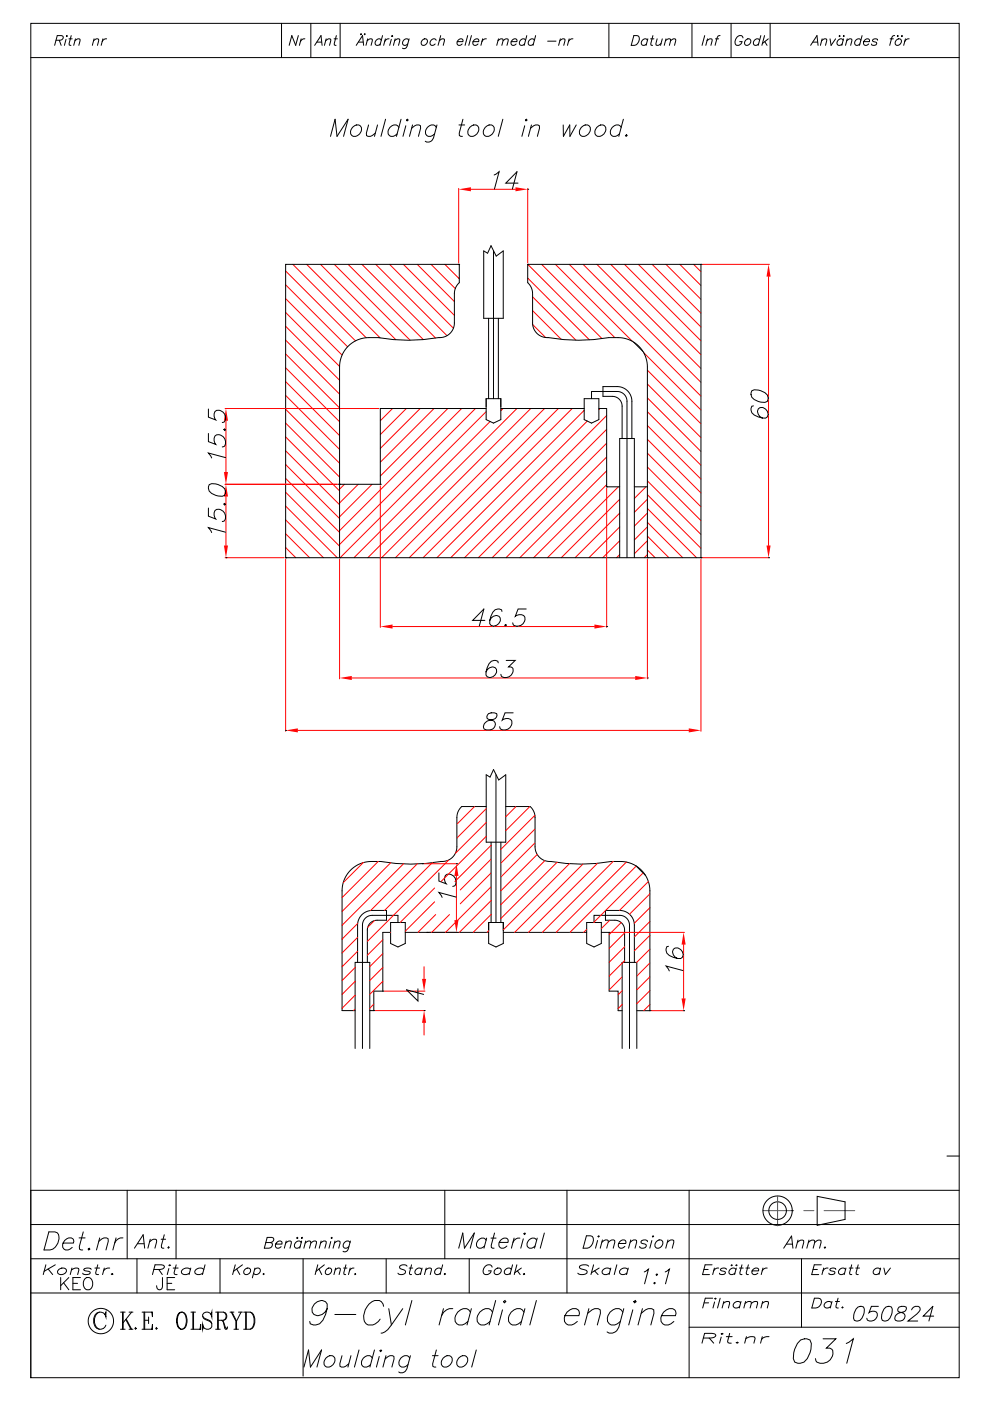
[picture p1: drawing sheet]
<svg xmlns="http://www.w3.org/2000/svg" width="210mm" height="297mm" viewBox="0 0 210 297" stroke-linecap="round" stroke-linejoin="round" font-family="sans-serif">
<g fill="none" stroke="#000" stroke-width=".21">
<path d="M70.1 28.9l1-3.6 .4 3.6 2.3-3.6-.9 3.6M74.8 27a1.12 1.12 0 0 1 1.9 0 1.49 1.49 0 0 1-.5 1.5 1.49 1.49 0 0 1-1.6 .2 1.26 1.26 0 0 1 .2-1.7zM78.2 26.5l-.5 1.7v.5l.9 .2 1-.7M80.1 26.5l-.7 2.4M81.8 25.3l-1 3.6M84.6 27a1.22 1.22 0 0 0-1.3-.5 1.22 1.22 0 0 0-.9 1 .94 .94 0 0 0 .2 1.2 .94 .94 0 0 0 1.2 0l.4-.3M85.1 25.3l-1 3.6M86.1 26.7l-.6 2.2M86.2 25.5l.2-.2 .2 .2-.2 .1zM87.3 27.2l1.1-.7h.5l.3 .2v.5l-.4 1.7M87.5 26.5l-.6 2.4M92.5 27a1.22 1.22 0 0 0-1.2-.5 1.22 1.22 0 0 0-1 1 .94 .94 0 0 0 .2 1.2 .94 .94 0 0 0 1.2 0l.5-.3"/>
<path d="M92.7 26.5l-.8 2.8a1.18 1.18 0 0 1-1.7 .6M97.3 26.5h1.3M98.2 25.3l-.8 2.9v.5l.7 .2M99.6 27a1.12 1.12 0 0 1 1.9 0 1.49 1.49 0 0 1-.4 1.5 1.49 1.49 0 0 1-1.6 .2 1.26 1.26 0 0 1 .1-1.7zM102.9 27a1.12 1.12 0 0 1 1.9 0 1.49 1.49 0 0 1-.5 1.5 1.49 1.49 0 0 1-1.5 .2 1.26 1.26 0 0 1 .1-1.7zM106.7 25.3l-1 3.6M111.3 26.7l-.6 2.2M111.4 25.5l.3-.2 .1 .2-.2 .1zM112.5 27.2l1.1-.7 .8 .2v.5l-.4 1.7M112.7 26.5l-.6 2.4M119.5 26.5v2.4l1.3-2.4 .1 2.4 1.3-2.4M123.3 27a1.12 1.12 0 0 1 1.9 0 1.49 1.49 0 0 1-.5 1.5 1.49 1.49 0 0 1-1.5 .2 1.26 1.26 0 0 1 .1-1.7z"/>
<path d="M126.6 27a1.12 1.12 0 0 1 1.9 0 1.49 1.49 0 0 1-.5 1.5 1.49 1.49 0 0 1-1.5 .2 1.26 1.26 0 0 1 .1-1.7zM131.8 27a1.22 1.22 0 0 0-1.3-.5 1.22 1.22 0 0 0-1 1 .94 .94 0 0 0 .2 1.2 .94 .94 0 0 0 1.3 0l.4-.3M132.2 25.3l-.9 3.6M132.7 28.7l.2-.1 .1 .1-.2 .2zM97.4 56h-36.8v62.2h88.1v-62.2h-36.8M97.9 171l-.7 .9-.3 .9v6.7a3.1 3.1 0 0 1-3.4 3.1 36.7 36.7 0 0 1-12.7 0h-2a6.2 6.2 0 0 0-6.2 6.2v25.4M103.1 164.2l.8 .5 .8-1.6 1.1 2.2 1.5-1.1v14.3h-4.2zM104.2 178.5v17.1M105.2 164.2v31.4M106.2 178.5v17.1M112.5 171l.7 .9 .3 1.2v6.4a3.1 3.1 0 0 0 3.4 3.1 36.7 36.7 0 0 0 12.7 0h2a6.2 6.2 0 0 1 6.2 6.2v25.4h-2.7M82.8 197.6h-1.6v12.5"/>
<path d="M103.6 195.6h3.2v4.4l-1.6 .7-1.6-.7zM103.6 195.6v1.7M106.8 197.6h17.6M124.4 195.6h3.1v4.4l-1.5 .7-1.6-.7zM126 195.6v-1.6h5.4a2.08 2.08 0 0 1 2.1 2.1v26.2M127.5 197.6h1.7v12.5M134.9 183.6l2 2M78.4 214.2h.9M131.1 214.2h.9M132.5 204v-6.9a2.07 2.07 0 0 0-2.1-2h-2v-2.1h3a3.1 3.1 0 0 1 3.2 3.1v7.9M132 222.3v-18.3h3.1v18.3"/>
</g>
<g fill="none" stroke="#f00" stroke-width=".21">
<path d="M60.6 57.4l14.8 14.9M62.1 56l15.6 15.6M65 56l15.6 15.6M68 56l15.9 16M70.9 56l16.1 16.1M73.8 56l16 16M76.8 56l15.6 15.7M79.7 56l15.1 15.2M82.6 56l13.6 13.6M85.6 56l10.8 10.9M88.5 56l7.9 7.9M91.4 56l5.2 5.2"/>
<path d="M94.4 56l3 3.1M97.3 56l.1 .2M111.9 59l13.1 13M111.9 56l15.8 15.8M114.9 56l15.5 15.6M117.8 56l16.3 16.4M120.7 56l28 28M123.7 56l25 25M126.6 56l22.1 22.1M129.5 56l19.2 19.2M132.5 56l16.2 16.3M135.4 56l13.3 13.3"/>
<path d="M138.3 56l10.4 10.4M141.3 56l7.4 7.5M144.2 56l4.5 4.5M147.1 56l1.6 1.6M60.6 60.4l13.1 13.1M60.6 63.3l12 12M60.6 66.2l11.4 11.5M60.6 69.2l11.4 11.4M60.6 72.1l11.4 11.4M60.6 75l11.4 11.5M60.6 78l11.4 11.4M113 65.8l6 6.1"/>
<path d="M113 62.9l9.1 9.2M113 68.8l2.7 2.7M136.5 74.7l12.2 12.2M137.3 78.5l11.4 11.3M60.6 80.9l11.4 11.4M60.6 83.8l11.4 11.5M60.6 86.8l11.4 11.4M60.6 89.7l11.4 11.4M60.6 92.6l11.4 11.5M60.6 95.6l11.4 11.4M60.6 98.5l11.4 11.4M83.3 86.6l-2.6 2.6"/>
<path d="M86.2 86.6l-5.5 5.5M89.1 86.6l-8.4 8.5M92.1 86.6l-11.4 11.4M95 86.6l-14.3 14.3M97.9 86.6l-25.9 25.9M100.8 86.6l-28.8 28.8M103.1 87.3l-31 30.9M104 89.3l-28.9 28.9M106.7 86.6l-.5 .5M109.6 86.6l-31.6 31.6M112.6 86.6l-31.7 31.6M115.5 86.6l-31.6 31.6"/>
<path d="M118.4 86.6l-31.6 31.6M121.4 86.6l-31.7 31.6M123.9 87l-31.2 31.2M124.6 89.3l-29 28.9M127.2 86.6l-.2 .2M128.7 88.1l-30.2 30.1M128.7 91l-27.2 27.2M128.7 93.9l-24.3 24.3M128.7 96.9l-21.4 21.3M128.7 99.8l-18.4 18.4M137.3 99l11.4 11.4M137.3 96.1l11.4 11.3"/>
<path d="M137.3 93.1l11.4 11.4M137.3 90.2l11.4 11.4M137.3 87.3l11.4 11.3M137.3 84.3l11.4 11.4M137.3 81.4l11.4 11.4M60.6 101.4l11.4 11.5M60.6 104.3l11.4 11.5M60.6 107.3l10.9 10.9M60.6 110.2l8 8M60.6 113.1l5.1 5.1M60.6 116.1l2.1 2.1M60.6 118.5v36.5"/>
<path d="M73.1 102.7l-1.1 1M76 102.7l-4 3.9M78.9 102.7l-6.9 6.9M128.7 102.7l-15.5 15.5M131.2 103.2l-15.1 15M131.4 105.8l-12.3 12.4M131.4 108.8l-9.4 9.4M131.4 111.7l-6.5 6.5M131.4 114.6l-3.6 3.6M131.4 117.6l-.6 .6M137 103.2l-2.5 2.5M137.3 116.6l1.7 1.6"/>
<path d="M137.3 113.7l4.6 4.5M137.3 110.7l7.5 7.5M137.3 107.8l10.4 10.4M137.3 104.9l11.4 11.3M137.3 101.9l11.4 11.4M137.3 105.8l-2.8 2.8M137.3 108.8l-2.8 2.7M137.3 111.7l-2.8 2.8M137.3 114.6l-2.8 2.8M137.3 117.5l-.7 .7M148.7 118.5v36.5M63.2 154.8h82.9"/>
</g>
<g fill="#f00">
<path d="M146.1 154.4l2.6 .4-2.6 .5z"/>
<path d="M60.6 154.8l2.6-.4v.9z"/>
</g>
<path d="M60.6 118.2h.1M148.7 118.2h.1M60.6 154.8h.1M103.6 151.3l-.3 .7v.3l1.5 .5a1.14 1.14 0 0 1 .1 1.3 1.14 1.14 0 0 1-1 .6l-1.2-.1a1.31 1.31 0 0 1 1.2-1.9l.8-.2a.9 .9 0 0 0 .6-1.2l-.4-.2zM108.8 151.1h-1.7l-.6 1.6a1.4 1.4 0 0 1 2.1 .1 1.56 1.56 0 0 1-.7 1.7 1.56 1.56 0 0 1-1.8-.1l-.1-.4" fill="none" stroke="#000" stroke-width=".21"/>
<path d="M72 118.5v25.4M137.3 118.5v25.4M74.6 143.7h60.1" fill="none" stroke="#f00" stroke-width=".21"/>
<g fill="#f00">
<path d="M72 143.7l2.6-.4v.8z"/>
<path d="M134.7 143.3l2.6 .4-2.6 .4z"/>
</g>
<path d="M72 118.2h.1M137.3 118.2h.1M107.4 140h1.9l-1.4 1.4h.5l.3 .2a1.5 1.5 0 0 1-.5 1.7 1.5 1.5 0 0 1-1.9 0l-.1-.4M105.7 140.5l-.1-.3a1.36 1.36 0 0 0-1.9 .5l-.6 1.7v.7a1.25 1.25 0 0 0 1.7 .2 1.25 1.25 0 0 0 .3-1.7 1.33 1.33 0 0 0-2 .8M137.3 143.7h.1" fill="none" stroke="#000" stroke-width=".21"/>
<path d="M80.7 103v30M128.7 103.5v29.5M83.3 132.8h42.8" fill="none" stroke="#f00" stroke-width=".21"/>
<g fill="#f00">
<path d="M80.7 132.8l2.6-.4v.8z"/>
<path d="M126.1 132.4l2.6 .4-2.6 .4z"/>
</g>
<path d="M93 71.6h.3M80.7 86.6h22.4M80.7 102.7h.1M128.7 103.2h.1M102.8 131.5h-2.5l2.3-2.4-.9 3.6M106.5 129.6l-.1-.3a1.37 1.37 0 0 0-1.9 .5l-.4 .8-.2 1.6a1.26 1.26 0 0 0 1.7 .2 1.26 1.26 0 0 0 .2-1.8 1.34 1.34 0 0 0-1.9 .9M107.1 132.5l.2-.1 .1 .1-.2 .2zM111.6 129.1h-1.7l-.6 1.5a1.17 1.17 0 0 1 1.3-.3 1.17 1.17 0 0 1 .8 1 1.56 1.56 0 0 1-2.6 1.1v-.4M128.7 132.8h.1" fill="none" stroke="#000" stroke-width=".21"/>
<path d="M47.7 86.6h32.7M47.9 89.2v10.9M47.7 102.7h23.7" fill="none" stroke="#f00" stroke-width=".21"/>
<g fill="#f00">
<path d="M47.9 86.6l.5 2.6h-.9z"/>
<path d="M47.5 100.1h.9l-.5 2.6z"/>
</g>
<path d="M44.2 91.9v1.7l1.6 .6a1.17 1.17 0 0 1-.4-1.3 1.17 1.17 0 0 1 1.1-.8 1.57 1.57 0 0 1 1 2.6h-.4M44.2 86.7v1.7l1.6 .6a1.16 1.16 0 0 1-.4-1.2 1.16 1.16 0 0 1 1.1-.8 1.56 1.56 0 0 1 1 2.5l-.4 .1M47.5 91l.2-.1 .1 .2-.1 .2zM47.8 97l-3.6-1 .7 1.1M80.7 86.6h.1M47.9 102.7h.1M71.7 102.7h.1" fill="none" stroke="#000" stroke-width=".21"/>
<path d="M47.7 102.7h24M47.7 118.2h12.6M47.9 105.3v10.3" fill="none" stroke="#f00" stroke-width=".21"/>
<g fill="#f00">
<path d="M47.9 102.7l.5 2.6h-.9z"/>
<path d="M47.5 115.6h.9l-.5 2.6z"/>
</g>
<path d="M93 71.6a36.7 36.7 0 0 1-12.8 0h-2a6.2 6.2 0 0 0-6.2 6.2v24.9M80.7 86.6v16.1h-8.7v15.5M44.2 107.7v1.7l1.6 .6a1.17 1.17 0 0 1-.4-1.3 1.17 1.17 0 0 1 1.1-.7 1.56 1.56 0 0 1 1 2.5l-.4 .1M44.4 102.7a3 3 0 0 1 3.3 .9l.1 .6-.1 .8a3 3 0 0 1-3.3-.9l-.2-.6zM47.5 106.8l.2-.1 .1 .2-.1 .2zM47.8 112.8l-3.6-1 .7 1.1M47.9 118.2h.1M60.6 118.2h.1M72 102.7h.1" fill="none" stroke="#000" stroke-width=".21"/>
<path d="M149 56h14.2M163 58.6v57M149 118.2h14.2" fill="none" stroke="#f00" stroke-width=".21"/>
<g fill="#f00">
<path d="M163 56l.4 2.6h-.8z"/>
<path d="M162.6 115.6h.8l-.4 2.6z"/>
</g>
<path d="M148.7 56h.1M159.5 82.8a3 3 0 0 1 3.2 .9l.2 .6-.2 .8a3 3 0 0 1-3.2-.9l-.2-.5zM159.8 86l-.3 .1a1.37 1.37 0 0 0 .5 1.9l1.7 .6h.7a1.25 1.25 0 0 0 .2-1.7 1.25 1.25 0 0 0-1.8-.2 1.34 1.34 0 0 0 .9 1.9M148.7 118.2h.1M163 118.2h.1" fill="none" stroke="#000" stroke-width=".21"/>
<path d="M97.3 39.9v15.8M111.9 39.9v15.8M99.9 40.1h9.4" fill="none" stroke="#f00" stroke-width=".21"/>
<g fill="#f00">
<path d="M97.3 40.1l2.6-.4v.9z"/>
<path d="M109.3 39.7l2.6 .4-2.6 .5z"/>
</g>
<g fill="none" stroke="#000" stroke-width=".21">
<path d="M104.8 37.1l1.1-.7-1 3.6M109.9 38.8h-2.6l2.4-2.4-1 3.6M97.3 56h.1M97.4 56v3.9l-.7 1-.3 1.1v6.5a3.1 3.1 0 0 1-3.1 3.1M102.6 53.2l.8 .5 .8-1.6 1.1 2.2 1.4-1.1v14.3h-4.1zM104.7 53.2v31.3M111.9 56h.1M111.9 40.1h.1M111.9 56v3.9l.7 1 .4 1.1v6.5a3.1 3.1 0 0 0 3.4 3.1 36.7 36.7 0 0 0 12.7 0h2a6.2 6.2 0 0 1 6.2 6.2v40.4M103.6 67.5v17M105.7 67.5v17M134.4 72.5l2 2"/>
<path d="M103.1 84.5h3.1v4.4l-1.5 .8-1.6-.8zM106.2 86.6h17.7M123.9 84.5h3.1v4.4l-1.5 .8-1.6-.8zM125.5 84.5v-1.5h5.4a2.07 2.07 0 0 1 2.1 2.1v33.1M127 86.6h1.7v16.6h2.7M132 93v-6.9a2.07 2.07 0 0 0-2.1-2.1h-2v-2.1h3a3.1 3.1 0 0 1 3.1 3.2v7.9M131.4 118.2v-25.2h3.1v25.2M134.5 103.2h2.8M82.8 195.6h3.2v4.4l-1.6 .7-1.6-.7zM84.4 195.6v-1.6h-5.4a2.07 2.07 0 0 0-2.1 2.1v26.2M75.8 204v-7.9a3.1 3.1 0 0 1 3.2-3.1h3v2.1h-2a2.07 2.07 0 0 0-2.1 2v6.9M75.3 222.3v-18.3h3.1v18.3"/>
</g>
<path d="M89.9 183.1h7.1M90.8 197.6h6.2M96.8 185.7v9.4" fill="none" stroke="#f00" stroke-width=".21"/>
<g fill="#f00">
<path d="M96.4 195.1h.8l-.4 2.5z"/>
<path d="M96.8 183.1l.4 2.6h-.8z"/>
</g>
<path d="M86 197.6h17.6M89.6 183.1h.1M90.5 197.6h.1M93.1 185v1.8l1.5 .5a1.16 1.16 0 0 1-.3-1.2 1.16 1.16 0 0 1 1-.8 1.56 1.56 0 0 1 1.1 2.5l-.4 .1M96.7 190.2l-3.6-1 .7 1M96.8 183.1h.1M72.6 214.2h2.7M81.2 210.1h-1.9v4.1M129.2 210.1h1.9v4.1" fill="none" stroke="#000" stroke-width=".21"/>
<path d="M79.6 214.2h10.5M81.5 210.1h8.6M89.9 204.9v2.6M89.9 216.8v2.6" fill="none" stroke="#f00" stroke-width=".21"/>
<g fill="#f00">
<path d="M89.5 207.5h.9l-.4 2.6z"/>
<path d="M90 214.2l.4 2.6h-.9z"/>
</g>
<path d="M97.9 171h5.2M107.3 171h5.2M79.3 214.2h.1M81.2 210.1h.1M88.6 209.6v2.6l-2.4-2.4 3.7 1M89.9 214.2h.1" fill="none" stroke="#000" stroke-width=".21"/>
<g fill="none" stroke="#f00" stroke-width=".21">
<path d="M100.7 171l-3.8 3.7M103.1 177.3l-9.5 9.6M103.1 174.4l-6.5 6.5M103.1 171.4l-6.2 6.2M104.2 179.2l-7.7 7.7M109.4 171l-2.1 2.1M112.4 171l-5.1 5.1M113.5 172.8l-7.3 7.2M113.5 175.7l-7.3 7.3M113.5 178.7l-7.3 7.2M75.8 198.7l-3.2 3.3M75.9 195.8l-3.3 3.3"/>
<path d="M77 182.9l-4.2 4.2M79.4 195.2l-1.4 1.4M80.2 182.6l-7.6 7.7M81.2 199.2l-3.3 3.3M82.8 197.6h.1M82.9 182.9l-10.3 10.3M85.6 183.1l-13 13M88.5 183.1l-9.9 9.9M91.7 182.9l-10.1 10.1M92.2 191.2l-6.2 6.2M92.2 188.2l-7.3 7.4M92.4 193.9l-3.8 3.7"/>
<path d="M95.2 182.3l-17.3 17.3M95.3 193.9l-3.7 3.7M103.6 197.3l-.3 .3M104.2 188l-9.7 9.6M104.2 185.1l-6.6 6.5M104.2 182.1l-6.6 6.6M104.2 190.9l-6.8 6.7M104.2 193.8l-3.8 3.8M113.9 181.1l-7.7 7.7M115.6 182.4l-9.4 9.4M118.2 182.8l-12 11.9M120.8 183.1l-14 14"/>
<path d="M123.6 183.2l-14.4 14.4M124.4 197l-.6 .6M126.7 183l-14.6 14.6M128.4 193l-2.5 2.6M129.3 195.1l-1.8 1.7M129.5 197.6h15.7M130.1 182.6l-15.1 15M131.8 195.6l-2.6 2.5M132.5 197.8l-3.3 3.2M132.9 182.7l-14.9 14.9M134.9 183.6l-14 14M136.4 185.1l-7.9 7.9"/>
<path d="M137.5 186.9l-6.1 6.1M137.8 189.5l-4.3 4.3M137.8 192.4l-3.3 3.3M137.8 195.3l-3.2 3.3M137.8 198.3l-3.2 3.3M75.3 211l-2.7 2.7M75.3 208l-2.7 2.8M75.3 205.1l-2.7 2.8M75.3 213.9l-.3 .3M75.8 201.6l-3.2 3.3M79.3 212.9l-.9 .8M81.2 208l-2.8 2.8"/>
<path d="M81.2 205.1l-2.8 2.7M81.2 202.2l-2.8 2.7M132 204.2l-2.8 2.7M132 207.1l-2.8 2.7M132 210l-.9 .9M132 212.9l-.9 .9M132.5 200.7l-3.3 3.3M132.5 203.6l-.4 .4M137.8 201.2l-2.8 2.8M137.8 204.1l-2.7 2.8M137.8 207.1l-2.7 2.7M137.8 210l-2.7 2.8"/>
<path d="M137.8 212.9l-1.3 1.3M138.2 214.2h7M145 200.2v11.5"/>
</g>
<g fill="#f00">
<path d="M145 197.6l.4 2.6h-.8z"/>
<path d="M144.6 211.7h.8l-.4 2.5z"/>
</g>
<g fill="none" stroke="#000" stroke-width=".21">
<path d="M6.5 5h197v287h-197zM6.5 12.2h197M11.9 8.5h.9l.4-.2a.45 .45 0 0 0 .1-.7l-1.2-.1-.5 2.1M12.6 8.5l.4 1.1M14 8.3l-.3 1.3M14.1 7.6h.2zM14.6 8.2h.7M15.1 7.5l-.4 1.7v.3l.3 .1M15.9 8.6l.6-.4 .5 .1-.3 1.3M16 8.2l-.4 1.4M19.8 8.6l.6-.4 .5 .1-.2 1.3M20 8.2l-.4 1.4"/>
<path d="M21.8 8.2l-.3 1.4M22.6 8.2a.91 .91 0 0 0-.9 .6M59.7 5v7.2M63.3 7.5l-.6 2.1-.8-2.1-.6 2.1M63.9 8.2l-.4 1.4M64.7 8.2a.91 .91 0 0 0-1 .6M65.9 5v7.2M66.7 9.6l1.4-2.1 .2 2.1M67.2 8.9h1M69.1 8.6l.6-.4 .4 .1-.2 1.3M69.2 8.2l-.4 1.4M70.9 8.2h.7"/>
<path d="M71.3 7.5l-.4 1.7v.3l.4 .1M72.1 5v7.2M75.6 9.6l1.3-2.1 .2 2.1M76 8.9h1M76.5 7.2h.2zM77.3 7.2h.2zM77.9 8.6l.6-.4 .5 .1-.3 1.3M78 8.2l-.4 1.4M80.9 8.5a.73 .73 0 0 0-1.1 0 .73 .73 0 0 0 .1 1.1h.3l.5-.3M81.1 7.5l-.5 2.1M81.7 8.2l-.3 1.4M82.5 8.2a.91 .91 0 0 0-.9 .6"/>
<path d="M83 8.3l-.3 1.3M83.1 7.6h.2zM83.7 8.6l.6-.4 .5 .1-.3 1.3M83.8 8.2l-.4 1.4M86.7 8.5a.73 .73 0 0 0-1.1 0 .73 .73 0 0 0 .1 1.1l.8-.3M86.8 8.2l-.4 1.6a.67 .67 0 0 1-1 .4M89.6 8.5a.61 .61 0 0 1 .9-.2 .61 .61 0 0 1-.1 1 .61 .61 0 0 1-.9 .2 .61 .61 0 0 1 .1-1zM92.5 8.5a.73 .73 0 0 0-1.1 0 .73 .73 0 0 0 .1 1.1h.3l.5-.3M93.2 8.6l.6-.4 .5 .1-.3 1.3M93.5 7.5l-.6 2.1M97 8.8h1.2v-.2a.68 .68 0 0 0-.8-.3 .68 .68 0 0 0-.5 .7v.3a.61 .61 0 0 0 .6 .4 .61 .61 0 0 0 .5-.4M99.2 7.5l-.6 2.1"/>
<path d="M100 7.5l-.6 2.1M100.3 8.8h1.2l.1-.2a.68 .68 0 0 0-.8-.3 .68 .68 0 0 0-.5 .7v.3a.61 .61 0 0 0 .6 .4 .61 .61 0 0 0 .5-.4M102.4 8.2l-.4 1.4M103.2 8.2a.91 .91 0 0 0-1 .6M105.6 8.6l.6-.4 .5 .1-.3 1.3M105.7 8.2l-.3 1.4M106.7 8.6l.6-.4 .5 .1-.3 1.3M108.4 8.8h1.2l.1-.2a.68 .68 0 0 0-.8-.3 .68 .68 0 0 0-.5 .7v.3a.6 .6 0 0 0 .5 .4 .6 .6 0 0 0 .6-.4M111.5 8.5a.73 .73 0 0 0-1.1 0 .73 .73 0 0 0 .1 1.1l.8-.3M111.7 7.5l-.5 2.1M113.3 8.5a.73 .73 0 0 0-1 0 .73 .73 0 0 0 .1 1.1h.3l.4-.3M113.6 7.5l-.5 2.1"/>
<path d="M116.2 8.7h1.7M118.8 8.6l.6-.4 .4 .1-.2 1.3M118.9 8.2l-.4 1.4M120.7 8.2l-.3 1.4M121.5 8.2a.91 .91 0 0 0-.9 .6M129.2 5v7.2M134.4 7.5h.7a1.14 1.14 0 0 1 .5 1.3 1.14 1.14 0 0 1-1 .8h-.7zM137.3 8.5a.73 .73 0 0 0-1.1 0 .73 .73 0 0 0 .2 1.1l.7-.3M137.4 8.2l-.4 1.4M138 8.2h.7M138.5 7.5l-.5 1.7 .1 .3 .3 .1M139.4 8.2l-.3 1.3 .5 .1 .6-.4"/>
<path d="M140.5 8.2l-.4 1.4M141.2 8.6l.6-.4 .4 .1-.2 1.3M141.3 8.2l-.4 1.4M142.2 8.6l.6-.4 .5 .1-.2 1.3M146.8 5v7.2M149.5 7.5l-.6 2.1M150 8.6l.6-.4 .4 .1-.2 1.3M150.1 8.2l-.4 1.4M151.8 8.2h.6M152.7 7.5l-.4 .1-.2 .3-.4 1.7M155.1 5v7.2M157.6 8a.81 .81 0 0 0-.9-.4 .81 .81 0 0 0-.7 .7 .92 .92 0 0 0 .3 1.3 .93 .93 0 0 0 1.1-.8h-.5"/>
<path d="M158.2 8.5a.61 .61 0 0 1 .9-.2 .61 .61 0 0 1-.1 1 .61 .61 0 0 1-.9 .2 .61 .61 0 0 1 .1-1zM161.1 8.5a.73 .73 0 0 0-1.1 0 .73 .73 0 0 0 .1 1.1l.8-.3M161.4 7.5l-.6 2.1M162.2 7.5l-.6 2.1M162.2 8.8l.5 .8M163 8.2l-1.3 1M163.4 5v7.2M171.9 9.6l1.4-2.1 .2 2.1M172.4 8.9h1M174.3 8.6l.6-.4 .4 .1-.2 1.3M174.4 8.2l-.4 1.4M176.1 8.2l.2 1.4 .9-1.4"/>
<path d="M178 7.6h.2zM178.8 8.5a.73 .73 0 0 0-1 0 .73 .73 0 0 0 .1 1.1h.3l.4-.3M178.9 7.6h.2zM178.9 8.2l-.3 1.4M179.6 8.6l.6-.4 .5 .1-.3 1.3M179.7 8.2l-.4 1.4M182.6 8.5a.73 .73 0 0 0-1.1 0 .73 .73 0 0 0 .1 1.1h.3l.5-.3M182.9 7.5l-.6 2.1M183.2 8.8h1.2v-.2a.68 .68 0 0 0-.8-.3 .68 .68 0 0 0-.4 .7v.3a.6 .6 0 0 0 .5 .4 .6 .6 0 0 0 .6-.4M186.1 8.5a.55 .55 0 0 0-.5-.3 .55 .55 0 0 0-.5 .5 .84 .84 0 0 1 .9 .5l-.1 .1a.65 .65 0 0 1-1.1 0M188.8 8.2h.7M189.8 7.5l-.5 .1-.1 .3-.5 1.7"/>
<path d="M190.1 8.5a.61 .61 0 0 1 1-.2 .61 .61 0 0 1-.1 1 .61 .61 0 0 1-1 .2 .61 .61 0 0 1 .1-1zM190.3 7.6h.2zM191.2 7.6h.2zM192.1 8.2l-.4 1.4M192.8 8.2a.9 .9 0 0 0-.9 .6M129.2 197.6h.1M137.8 214.2h.1M141.8 200.6l-.4 .1a1.37 1.37 0 0 0 .6 1.8l1.7 .7h.7a1.26 1.26 0 0 0 .2-1.8 1.26 1.26 0 0 0-1.8-.2 1.34 1.34 0 0 0 .9 2M144.9 205.7l-3.6-.9 .7 1M145 214.2h.1M6.5 259.6h197M27 252.3v14.5"/>
<path d="M37.3 252.3v14.5M94.3 252.3v14.5M120.3 252.3v21.8M146.2 252.3v39.7M173.3 253.6l5.9 1.2v3.7l-5.9 1.2zM200.9 245.1h2.6M203.5 252.3h-197v39.7M6.5 266.8h197M6.5 274.1h197M9.7 268.1l-.5 2.1M10.2 269l1 1.2M10.4 261.1h1.2a1.16 1.16 0 0 1 .9 1.5 2.53 2.53 0 0 1-3.2 2.4z"/>
<path d="M11.7 268.1l-2.3 1.4M12.5 269.1a.94 .94 0 0 1 1.6 .3 1.01 1.01 0 0 1-.9 .8 1.01 1.01 0 0 1-1-.6zM12.9 270.8v2.6M13.4 263.5h2.2a.74 .74 0 0 0-.5-1.1 1.56 1.56 0 0 0-1.5 .7 1.56 1.56 0 0 0 0 1.7 1.28 1.28 0 0 0 1.7-.4M13.5 271.9l1.1 1.5M14.6 270.8l-1.7 1.7M15.2 269.2a1.38 1.38 0 0 1 1.5-.3v.3l-.2 1M15.3 268.8l-.4 1.4M15.5 272h1M16.8 262.4h1.3M17.1 270.8h-1.6v2.6h1.6M17.7 261.1l-.9 3.1 .1 .6 .6 .2"/>
<path d="M17.9 271.2a.96 .96 0 0 1 1.1-.4 .96 .96 0 0 1 .7 1 1.14 1.14 0 0 1-.3 1.2 1.14 1.14 0 0 1-1.2 .3 1.61 1.61 0 0 1-.3-2.1zM18.7 264.8l.2-.2 .2 .2-.3 .2zM19.3 269.1a1.08 1.08 0 0 0-1.5 0l.3 .3 1 .2v.3a1.18 1.18 0 0 1-1.6 0M20.1 268.8h1M20.7 268.1l-.4 1.7 .1 .3 .5 .1M21 263.1l1.1-.7h.5l.3 .2 .1 .5-.5 1.9M21.1 278.1a2.06 2.06 0 0 0 0 3.7M21.1 262.4l-.6 2.6M22.1 268.8l-.3 1.4M22.3 278.7l.2 .5v-1.1l-.2 .6a1.35 1.35 0 0 0-1.5-.5 1.35 1.35 0 0 0-.9 1.3 1.59 1.59 0 0 0 .3 1.8 1.59 1.59 0 0 0 1.7 .3l.6-.7M23.3 268.8a1.3 1.3 0 0 0-1.3 .6M23.6 270.1h.3z"/>
<path d="M24.6 262.4l-.7 2.6M25.6 278.1h.9M26 278.1v3.7M26.1 262.4a1.67 1.67 0 0 0-1.8 1.1M26.1 278.1v3.7M26.7 279.7l1.1 2.1M26.8 279.7l1.1 2.1M27.4 278.1h.8M27.9 278.1l-1.8 2.3M28.5 264.6l1.9-2.9 .3 2.9M29.1 266.8v7.3M29.2 263.6h1.3"/>
<path d="M30.1 278.1h2.2v1.1l-.1-1.1M30.5 278.1v3.7M30.7 278.1v3.7M30.7 279.9h.8M31.5 279.2v1.4M31.7 263.2l.9-.5 .6 .1-.3 1.8M31.9 262.7l-.5 1.9M32.6 269.1h1.4a.85 .85 0 0 0 .9-.6l-.2-.3-.5-.1h-1.3l-.6 2.1M33.7 269.1l.7 1.1M34.2 262.7h.9M34.5 270.8l-.2 2.4a.59 .59 0 0 1-.9 0l-.2-.7M34.8 261.7l-.6 2.3 .1 .5 .5 .1"/>
<path d="M35.4 272h1M35.6 264.5l.2-.2 .1 .2-.2 .1zM35.8 268.9l-.3 1.3M35.9 268.2h.2zM36.7 268.8h1.1M37.1 270.8h-1.7v2.6h1.7M37.4 268.1l-.5 1.7 .1 .3 .6 .1M38.4 278.1a2.17 2.17 0 0 0-.7 3.2 .95 .95 0 0 0 1.1 .5 .95 .95 0 0 0 .7-.9 2.08 2.08 0 0 0-.8-2.8 1.58 1.58 0 0 0-1.1 2.1 1.66 1.66 0 0 0 .8 1.6M38.7 278.1a2.37 2.37 0 0 1 0 3.7M40.4 269.1a1.19 1.19 0 0 0-1.9 .5 1.01 1.01 0 0 0 1.7 .3M40.5 268.8l-.4 1.4M40.5 278.1h1"/>
<path d="M40.9 278.1v3.7M41.1 278.1v3.7M43 279l.3 .4 1.3 .6a1.15 1.15 0 0 1 0 1.6 1.05 1.05 0 0 1-1.6-.9v1.1l.1-.5M43.2 269.1a1.18 1.18 0 0 0-1.9 .5 1.01 1.01 0 0 0 1.7 .3M43.5 268.1l-.6 2.1M44.8 278.7l.1-.6v1.1a.97 .97 0 0 0-.9-1.1 .97 .97 0 0 0-1 .9l.3 .5 1.1 .5 .5 .6M45.7 278.1h1.7a.88 .88 0 0 1 .7 .9 .88 .88 0 0 1-.7 .9h-1.1M46.2 278.1v3.7M46.3 278.1v3.7M46.7 266.8v7.3M47 279.9l.4 .3 .6 1.4 .2-.2M47.4 278.1a.94 .94 0 0 1 .6 .9 .94 .94 0 0 1-.6 .9"/>
<path d="M48.8 278.1h.8M49.1 278.1l.9 1.9v1.8M49.2 278.1l1 1.9v1.8M49.9 268.1l-.6 2.1M50.2 269l.7 1.2M50.6 278.1h.8M51.1 278.1l-.9 1.9M51.4 268.1l-1.9 1.4M51.7 278.1h1.4a2.17 2.17 0 0 1 .7 3.2l-.3 .3-.4 .2h-1.4M51.9 269.1a.68 .68 0 0 1 1.2-.1 .68 .68 0 0 1-.5 1.1 .61 .61 0 0 1-.8-.1 .61 .61 0 0 1 .1-.9zM52.1 278.1v3.7M52.2 278.1v3.7"/>
<path d="M53.1 278.1a2.33 2.33 0 0 1 0 3.7M54 269.1a.68 .68 0 0 1 1.1-.1 .68 .68 0 0 1-.4 1.1 .63 .63 0 0 1-.9-.2M54.1 268.8l-.6 2.1M55.8 270.1h.2zM56.4 263.4l1.3 .1a.72 .72 0 0 1-.7 1.1h-.9l.6-2.3 1.2 .1a.55 .55 0 0 1-.2 .9l-.3 .1M58.5 263.7h1.3a.45 .45 0 0 0-.3-.6 .87 .87 0 0 0-1 .4 .87 .87 0 0 0 .3 1.1h.3l.5-.3M60.6 263.5l.7-.4 .5 .1-.3 1.4M60.7 263.1l-.4 1.5M63 262.4l.1-.1 .1 .1zM63.9 263.4a.81 .81 0 0 0-1.2 0 .81 .81 0 0 0 .1 1.2h.3l.6-.3M63.9 262.4l.2-.1 .1 .1zM64 263.1l-.4 1.5"/>
<path d="M64.3 266.8v24.9M64.7 263.5l.7-.4 .5 .1-.3 1.4M64.9 263.1l-.5 1.5M65.9 263.5l.7-.4 .5 .1-.3 1.4M67.4 268.1l-.6 2.1M67.7 269l.5 1.2M68 263.5l.7-.4 .5 .1-.3 1.4M68.1 263.1l-.4 1.5M68.8 268.1l-1.8 1.4M69.2 269.1a.62 .62 0 0 1 1-.2 .62 .62 0 0 1-.1 1 .62 .62 0 0 1-.9 .2 .62 .62 0 0 1 0-1zM69.4 277.4a2.02 2.02 0 0 1-2.8 1.2 1.86 1.86 0 0 1-.1-2 1.86 1.86 0 0 1 1.9-.9l.6 .2 .4 .5a5.6 5.6 0 0 1-1.6 4.2l-1.3 .3-.7-.3-.1-.5M70.2 263.2l-.4 1.4"/>
<path d="M70.2 262.4l.2-.1 .1 .1zM70.9 263.5l.7-.4 .5 .1-.3 1.4M71 278.6h4.5M71.1 263.1l-.5 1.5M71.1 269.2l.6-.4 .5 .1-.3 1.3M71.2 268.8l-.4 1.4M72.9 268.8h.7M73.4 268.1l-.5 1.7v.3l.4 .1M74.2 263.4a.81 .81 0 0 0-1.2 0 .81 .81 0 0 0 .2 1.2h.3l.5-.3M74.3 268.8l-.4 1.4M74.3 263.1l-.4 1.7a.74 .74 0 0 1-1.1 .4M75.1 268.8a.92 .92 0 0 0-1 .6"/>
<path d="M75.2 270.1h.2zM81.4 276.9l-.2-.5-.3-.5a2.11 2.11 0 0 0-3 1 2.98 2.98 0 0 0-.2 3.7 2.1 2.1 0 0 0 2.9-1M81.9 266.8v7.3M82.5 277.4l.5 3.5M85.4 277.4l-2.4 3.5a2.81 2.81 0 0 1-2.2 1.7M86.3 268.4a1 1 0 0 0-1.6 .2l.2 .3 1 .4 .1 .3a.97 .97 0 0 1-1.6 .3M86.8 268.8h.8M87.3 268.1l-.5 1.7 .1 .3 .4 .1M87.4 275.7l-1.4 5.2M89.5 269.1a.8 .8 0 0 0-1.1-.1 .8 .8 0 0 0-.2 1.1 .82 .82 0 0 0 1-.2M89.5 268.8l-.3 1.4M90.3 269.2a.92 .92 0 0 1 1.2-.3l-.2 1.3"/>
<path d="M90.4 268.8l-.4 1.4M93.6 269.1a.8 .8 0 0 0-1.1-.1 .8 .8 0 0 0-.1 1.1 .82 .82 0 0 0 1-.2M93.9 268.1l-.6 2.1M94.1 277.4l-1 3.5M94.3 270.1h.2zM96 277.4a2.27 2.27 0 0 0-2.3 1.5M97.3 264.6l.9-3.2 .3 3.2 2.1-3.2-.9 3.2M99.5 266.8v7.3M99.8 278.1a1.33 1.33 0 0 0-2.1-.4 2 2 0 0 0-.8 2.9 1.73 1.73 0 0 0 2.4-.5M100 277.4l-.9 3.5M103.1 262.9a1.09 1.09 0 0 0-1.1-.4 1.09 1.09 0 0 0-.9 .9 .83 .83 0 0 0 .2 1 .83 .83 0 0 0 1.1 0l.4-.3M103.2 262.5l-.5 2.1"/>
<path d="M104.1 262.5h1.1M104.4 268.6a.96 .96 0 0 0-1-.5 .96 .96 0 0 0-.8 .8 .88 .88 0 0 0 .3 1.3 1.04 1.04 0 0 0 1.3-.8h-.6M104.5 278.1a1.33 1.33 0 0 0-2.1-.4 1.99 1.99 0 0 0-.8 2.9 1.73 1.73 0 0 0 2.3-.5M104.9 261.4l-.7 2.6v.4l.6 .2M105 269.1a.69 .69 0 0 1 1.2-.1 .69 .69 0 0 1-.4 1.1 .62 .62 0 0 1-.7 .1 .62 .62 0 0 1-.3-.6zM105.1 275.7l-1.4 5.2M105.9 263.4h1.8a.63 .63 0 0 0-.3-.9 1.31 1.31 0 0 0-1.3 .5 1.31 1.31 0 0 0 0 1.4 1.07 1.07 0 0 0 1.4-.3M106.6 277.7l-.9 3.2M106.8 275.9l.3-.2 .2 .2-.3 .3zM108.5 269.1a.81 .81 0 0 0-1.2-.1 .81 .81 0 0 0-.1 1.1 .86 .86 0 0 0 1-.2M108.7 268.1l-.5 2.1M109 262.5l-.5 2.1"/>
<path d="M109.6 268.1l-.5 2.1M109.7 269.4l.6 .8M110.3 262.5a1.4 1.4 0 0 0-1.5 .9M110.6 268.8l-1.4 1M111 262.6l-.5 2M111 270.1h.3zM111.1 261.5l.2-.1 .1 .1-.2 .2zM111.1 278.1a1.33 1.33 0 0 0-2.1-.4 2.28 2.28 0 0 0-1.1 2.4 1.33 1.33 0 0 0 2.1 .5l.6-.5M111.3 277.4l-.9 3.5M113.8 275.7l-1.4 5.2M113.8 262.9a1.09 1.09 0 0 0-1.1-.4 1.09 1.09 0 0 0-.8 .9 .83 .83 0 0 0 .1 1 .83 .83 0 0 0 1.1 0l.4-.3M113.9 262.5l-.5 2.1"/>
<path d="M115.5 261.4l-.9 3.2M119.8 278.9h3a1.01 1.01 0 0 0-.6-1.5 2.26 2.26 0 0 0-2.5 2.7 1.33 1.33 0 0 0 2.1 .5l.7-.5M124.4 262h.9a1.19 1.19 0 0 1 .2 2 1.52 1.52 0 0 1-1.8 .6zM124.6 278.4l1.5-1h.8l.4 .3 .1 .7-.7 2.5M124.9 268.4a1.39 1.39 0 0 0-2 .2l.2 .3 1.3 .4 .1 .3a1.2 1.2 0 0 1-1.7 .5l-.3-.2M124.9 277.4l-.9 3.5M125.9 268.1l-.6 2.1M126.1 269.4l.8 .8M126.7 263l-.4 1.6M126.9 262.1l.1-.1 .1 .1-.2 .1zM127.1 268.8l-1.6 1M127.6 263.3l.8-.5 .6 .2-.3 1.6"/>
<path d="M127.8 262.8l-.5 1.8M129 263.3l.8-.5 .6 .2-.3 1.6M129.5 269.1a1 1 0 0 0-1.2-.2 1 1 0 0 0-.5 1 1.01 1.01 0 0 0 1.5 0M129.6 268.8l-.4 1.4M130.8 268.1l-.5 2.1M131.2 263.6h1.5a.52 .52 0 0 0-.3-.8 1 1 0 0 0-1.1 .6 1 1 0 0 0 .3 1.2h.3l.6-.4M132.1 278.1a1.33 1.33 0 0 0-2.1-.4 2 2 0 0 0-.8 2.9 1.73 1.73 0 0 0 2.4-.5M132.3 277.4l-1 4a1.68 1.68 0 0 1-2.5 .9M133.2 269.1a1 1 0 0 0-1.2-.2 1 1 0 0 0-.5 1 1.01 1.01 0 0 0 1.5 0M133.3 268.8l-.4 1.4M133.7 263.3l.7-.5 .6 .2-.3 1.6M133.8 262.8l-.5 1.8"/>
<path d="M134.2 277.7l-.8 3.2M134.4 275.9l.3-.2 .2 .2-.3 .3zM136 278.4l1.5-1h.7l.5 .3v.7l-.7 2.5M136.3 277.4l-1 3.5M136.6 269.6l.9-.6-.8 3.1M137.3 263.2a.77 .77 0 0 0-.7-.4 .77 .77 0 0 0-.7 .4l.1 .3 1 .3 .1 .3a.82 .82 0 0 1-1.4 .4v-.3M138.3 263l-.5 1.6M138.4 262.1l.1-.1 .1 .1-.1 .1zM138.7 272l.2-.2 .1 .2-.2 .1zM139.2 270.2l.1-.1 .2 .1-.2 .2zM139.2 263.2a.78 .78 0 0 1 1.2-.2 .78 .78 0 0 1-.1 1.2 .78 .78 0 0 1-1.2 .2 .78 .78 0 0 1 .1-1.2zM140.3 278.9h3a1.01 1.01 0 0 0-.6-1.5 2.26 2.26 0 0 0-2.5 2.7 1.33 1.33 0 0 0 2.1 .5l.6-.5"/>
<path d="M141.1 269.6l.9-.6-.8 3.1M141.5 263.3l.8-.5 .6 .2-.3 1.6M141.7 262.8l-.5 1.8M149.3 269.1h.9M149.3 276.2h1M151 268.1h-1.4l-.6 2.1h1.5M151.2 275.2h-1.6l-.6 2.1M151.5 268.8l-.3 1.4M151.6 276l-.4 1.3M151.6 275.3h.3zM152.4 268.8a1.02 1.02 0 0 0-1 .6M152.8 275.2l-.6 2.1"/>
<path d="M153.4 276.3a1.06 1.06 0 0 1 1.3-.3l-.2 1.3M153.5 275.9l-.3 1.4M154.1 269.1a.74 .74 0 0 0-1.3 0 1.01 1.01 0 0 0 1 .5v.3a.8 .8 0 0 1-1.2 0M155.1 268.2h.2zM156.1 269.1a.81 .81 0 0 0-1.1-.1 .81 .81 0 0 0-.2 1.1 .85 .85 0 0 0 1.1-.2M156.1 268.2h.2zM156.2 268.8l-.4 1.4M156.9 268.8h.7M157.1 276.2a.91 .91 0 0 0-1.1-.2 .91 .91 0 0 0-.5 1 .82 .82 0 0 0 1.4 0M157.2 275.9l-.4 1.4M157.4 268.1l-.5 1.7 .1 .3 .4 .1M158 276.3a1.05 1.05 0 0 1 1.3-.3l-.2 1.3"/>
<path d="M158.1 275.9l-.3 1.4M158.2 268.8h.8M158.7 268.1l-.4 1.7v.3l.4 .1M159.4 276.3a1.06 1.06 0 0 1 1.3-.3l-.3 1.3M159.5 269.4h1.4a.41 .41 0 0 0-.3-.6 .78 .78 0 0 0-1 .4 .78 .78 0 0 0 .3 1h.3l.5-.3M161.7 276.3a1.06 1.06 0 0 1 1.3-.3l-.3 1.3M161.8 275.9l-.4 1.4M161.8 268.8l-.3 1.4M162.7 268.8a1.03 1.03 0 0 0-1 .6M166.2 264.6l1.7-2.6 .3 2.6M166.8 263.7h1.3M169.1 263.4l.8-.5 .6 .1-.3 1.6"/>
<path d="M169.3 262.9l-.5 1.7M170 266.8v14.5M171.5 263.4l.7-.5 .6 .1-.3 1.6M171.6 262.9l-.5 1.7M172.4 269.1h1M172.7 275.2h.9a.69 .69 0 0 1 .6 .8 1.54 1.54 0 0 1-2 1.3zM172.8 263.4l.8-.5 .5 .1-.3 1.6M174.2 268.1h-1.5l-.5 2.1h1.5M174.7 268.8l-.4 1.4M174.8 264.5l.2-.2 .1 .2-.2 .1zM175.6 268.8a1.04 1.04 0 0 0-1 .6M176.4 276.2a.91 .91 0 0 0-1.1-.2 .91 .91 0 0 0-.5 1 .83 .83 0 0 0 1.4 0"/>
<path d="M176.5 275.9l-.4 1.4M177.2 275.9h.9M177.3 269.1a.75 .75 0 0 0-1.3 0 1.03 1.03 0 0 0 1 .5l.1 .3a.82 .82 0 0 1-1.3 0M177.8 275.2l-.5 1.7v.3l.5 .1M178.6 277.2h.2zM179.4 269.1a.82 .82 0 0 0-1.2-.1 .82 .82 0 0 0-.1 1.1 .88 .88 0 0 0 1-.2M179.4 268.8l-.3 1.4M180.1 268.8h.8M180.7 268.1l-.5 1.7v.3l.5 .1M181.5 268.8h.8M182 277.1l.5-.2 .7 .2a2.56 2.56 0 0 1-.8 2.8l-.5 .1-.7-.1a2.58 2.58 0 0 1 .8-2.8zM182 268.1l-.4 1.7v.3l.5 .1"/>
<path d="M186.3 276.9h-1.5l-.5 1.4a.97 .97 0 0 1 1.2-.3 .97 .97 0 0 1 .5 1.1 1.31 1.31 0 0 1-2.1 .6v-.3M186.7 269.1a.82 .82 0 0 0-1.1-.1 .82 .82 0 0 0-.2 1.1 .88 .88 0 0 0 1.1-.2M186.8 268.8l-.4 1.4M187.5 268.8l.3 1.4 1.1-1.4M187.9 277.1l.5-.2 .7 .2a2.56 2.56 0 0 1-.8 2.8l-.5 .1-.7-.1a2.56 2.56 0 0 1 .8-2.8zM190.7 277.1l-.3 .6 .1 .3 .2 .1a1.05 1.05 0 0 1 1.3 .9 1.24 1.24 0 0 1-.9 1 1.24 1.24 0 0 1-1.2-.3 1.18 1.18 0 0 1 1.1-1.4l.6-.2a.76 .76 0 0 0 .6-1l-.4-.2zM193.4 277.7v-.2a1.05 1.05 0 0 1 1.7-.3 1.16 1.16 0 0 1-.6 1.3l-1.9 1.5h2.1M198 279h-2.2l2.1-2.1-.9 3.1M25.6 281.8h.9M27.4 281.8h.8M28.8 281.4l.1 .2-.1 .2-.2-.2zM30.1 281.8h2.2v-1.1l-.1 1.1"/>
<path d="M33.2 281.4l.1 .2-.1 .2-.2-.2zM40.5 281.8h2.1v-1.1l-.2 1.1M45.7 281.8h1M47.3 280l.5 1.8h.3l.1-.5M49.6 281.8h1M64.5 289.8l.9-3.6 .4 3.6 2.4-3.6-1 3.6M69.1 287.9a1.12 1.12 0 0 1 1.9 0 1.49 1.49 0 0 1-.5 1.5 1.49 1.49 0 0 1-1.5 .2 1.26 1.26 0 0 1 .1-1.7zM72.5 287.4l-.4 1.7v.5l.8 .2 1.1-.7M74.4 287.4l-.6 2.4M76.1 286.2l-.9 3.6M79 287.9a1.23 1.23 0 0 0-1.3-.5 1.23 1.23 0 0 0-.9 1 .94 .94 0 0 0 .1 1.2 .94 .94 0 0 0 1.3 0l.4-.3M79.4 286.2l-.9 3.6"/>
<path d="M80.4 287.5l-.6 2.3M80.6 286.3l.2-.1 .1 .1-.2 .2zM81.7 288.1l1-.7 .8 .1 .1 .6-.5 1.7M81.9 287.4l-.7 2.4M86.9 287.9a1.22 1.22 0 0 0-1.3-.5 1.22 1.22 0 0 0-.9 1 .94 .94 0 0 0 .2 1.2 .94 .94 0 0 0 1.2 0l.4-.3M87.1 287.4l-.8 2.7a1.19 1.19 0 0 1-1.7 .7M91.7 287.4h1.2M92.6 286.2l-.8 2.9v.5l.7 .2M94 287.9a1.12 1.12 0 0 1 1.9 0 1.49 1.49 0 0 1-.5 1.5 1.49 1.49 0 0 1-1.5 .2 1.26 1.26 0 0 1 .1-1.7zM97.3 287.9a1.12 1.12 0 0 1 1.9 0 1.49 1.49 0 0 1-.5 1.5 1.49 1.49 0 0 1-1.5 .2 1.26 1.26 0 0 1 .1-1.7zM101 286.2l-1 3.6M146.2 281.3h57.3"/>
<path d="M149.2 283.6l2.1-.1 .5-.5-.2-.3-.6-.1h-1.6l-.5 2.1M150.4 283.6l1 1.1M153 283.4l-.4 1.3M153 282.7h.3zM154.1 283.3h1.2M154.8 282.6l-.5 1.7 .1 .3 .7 .1M156.2 284.6h.4zM158.2 283.7a1.98 1.98 0 0 1 1.9-.3l.1 .3-.3 1M158.3 283.3l-.3 1.4M161.7 283.3l-.4 1.4M163.1 283.3a1.67 1.67 0 0 0-1.6 .6M169.8 284l.8-.2 1.2 .2a4.3 4.3 0 0 1-1.3 4.7l-1.3 .3-.6-.3-.3-.7a5.1 5.1 0 0 1 1.5-4z"/>
<path d="M174.6 283.8h2.7l-2 2h.7l.4 .2a2.15 2.15 0 0 1-.7 2.6 2.15 2.15 0 0 1-2.6-.1l-.1-.5M179.5 284.8l1.5-1-1.4 5.2"/>
<circle cx="164.9" cy="256.6" r="1.86"/>
<circle cx="164.9" cy="256.6" r="3.1"/>
<circle cx="21.4" cy="280" r="2.69"/>
</g>
<path d="M161.8 256.6h6.5M164.9 253.5v6.4M170.5 256.6h2.1M174.8 256.6h6.5" fill="none" stroke="#00f" stroke-width=".21"/>
</svg>
